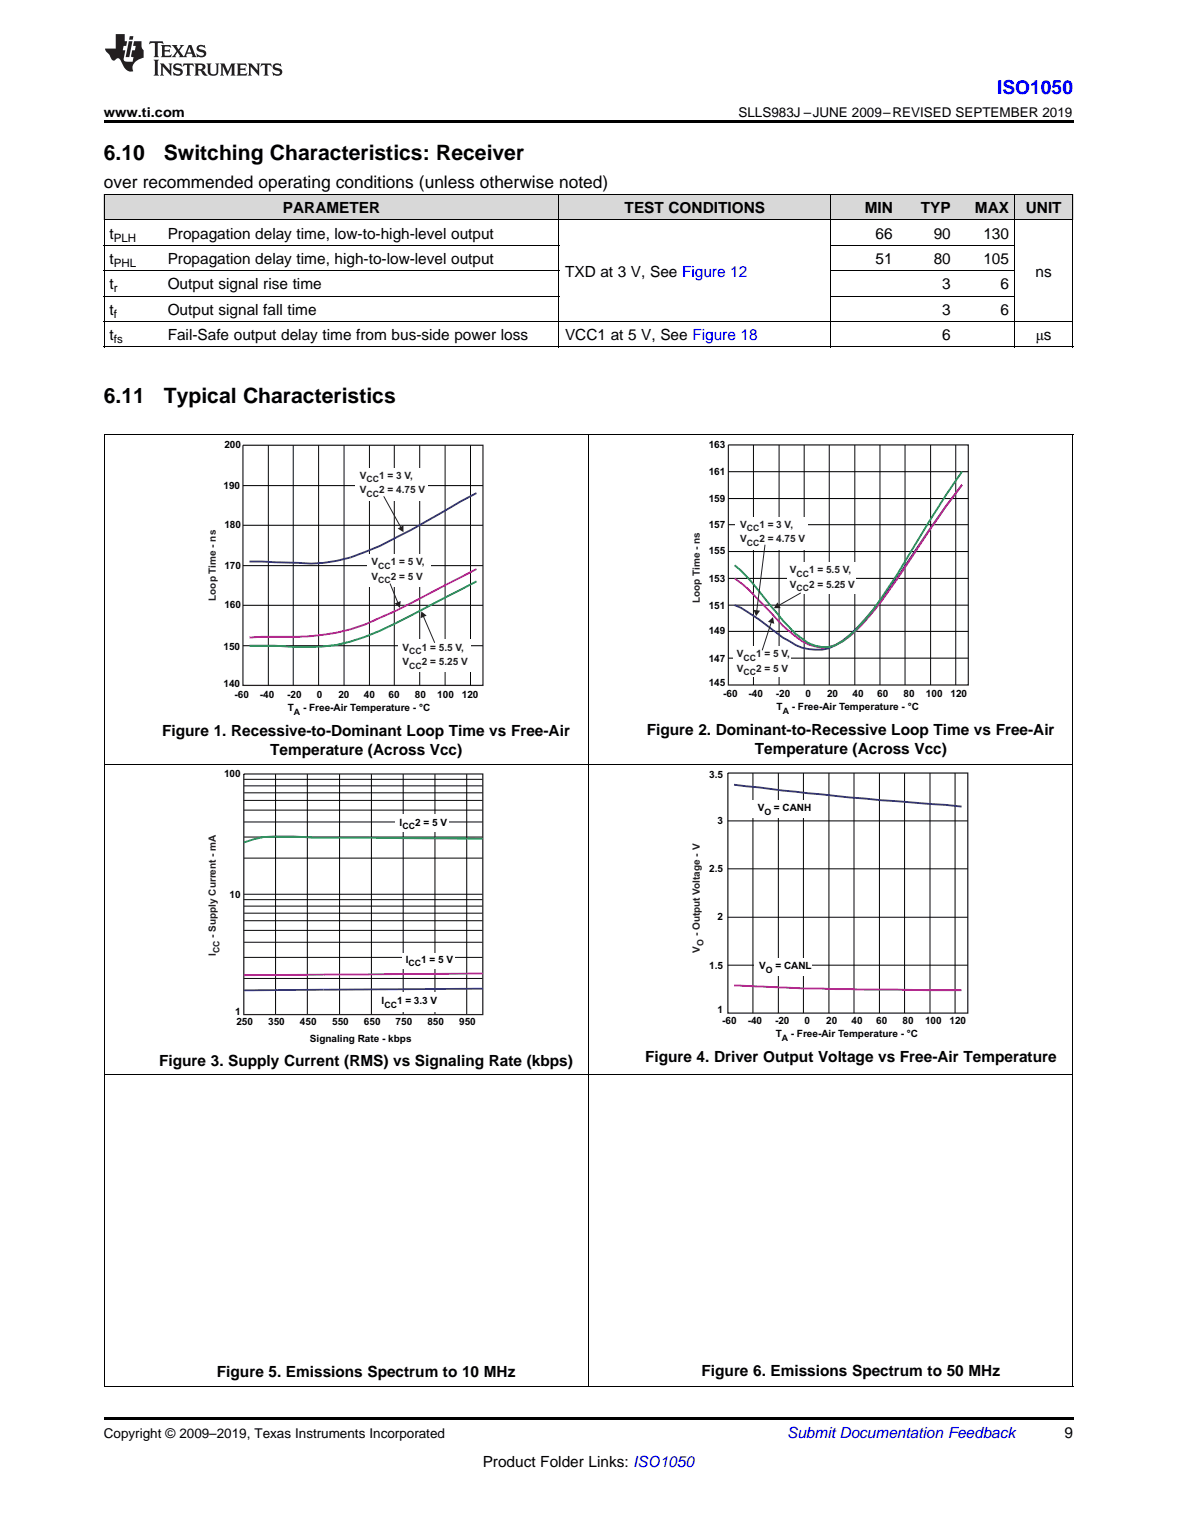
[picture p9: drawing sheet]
<svg xmlns="http://www.w3.org/2000/svg" width="216mm" height="279mm" viewBox="0 0 216 279" stroke-linecap="round" stroke-linejoin="round" font-family="sans-serif">
<defs><g id="words">
<g font-size="3.9">
<text x="19" y="29.3">6.10</text>
<text x="30.1" y="29.3">Switching Characteristics: Receiver</text>
<text x="19" y="73.8">6.11</text>
<text x="30.1" y="73.8">Typical Characteristics</text>
</g>
<text font-size="3.5" fill="#00f" x="182.9" y="17.3">ISO1050</text>
<text font-size="3.2" x="19" y="34.4">over recommended operating conditions (unless otherwise noted)</text>
<g font-size="2.8">
<text x="51.9" y="39.1">PARAMETER</text>
<text x="114.6" y="39.1">TEST CONDITIONS</text>
<text x="158.6" y="39.1">MIN</text>
<text x="168.9" y="39.1">TYP</text>
<text x="178.8" y="39.1">MAX</text>
<text x="188.2" y="39.1">UNIT</text>
<text x="20.1" y="43.7">t</text>
<text x="30.8" y="43.7">Propagation delay time, low-to-high-level output</text>
<text x="160.6" y="43.7">66</text>
<text x="171.3" y="43.7">90</text>
<text x="180.4" y="43.7">130</text>
<text x="20.1" y="48.4">t</text>
<text x="20.1" y="53.1">t</text>
<text x="30.8" y="48.4">Propagation delay time, high-to-low-level output</text>
<text x="30.8" y="53.1">Output signal rise time</text>
<text x="103.6" y="50.7">TXD at 3 V, See Figure 12</text>
<text x="160.6" y="48.4">51</text>
<text x="171.3" y="48.4">80</text>
<text x="172.8" y="53.1">3</text>
<text x="180.4" y="48.4">105</text>
<text x="183.5" y="53.1">6</text>
<text x="190" y="50.7">ns</text>
<text x="20.1" y="57.7">t</text>
<text x="30.8" y="57.7">Output signal fall time</text>
<text x="172.8" y="57.7">3</text>
<text x="183.5" y="57.7">6</text>
<text x="20.1" y="62.4">t</text>
<text x="30.8" y="62.4">Fail-Safe output delay time from bus-side power loss</text>
<text x="103.6" y="62.4">VCC1 at 5 V, See Figure 18</text>
<text x="172.8" y="62.4">6</text>
<text x="190" y="62.4">μs</text>
<text x="29.7" y="134.9">Figure 1. Recessive-to-Dominant Loop Time vs Free-Air</text>
<text x="118.6" y="134.7">Figure 2. Dominant-to-Recessive Loop Time vs Free-Air</text>
<text x="49.6" y="138.5">Temperature (Across Vcc)</text>
<text x="138.5" y="138.2">Temperature (Across Vcc)</text>
<text x="29.2" y="195.4">Figure 3. Supply Current (RMS) vs Signaling Rate (kbps)</text>
<text x="118.3" y="194.7">Figure 4. Driver Output Voltage vs Free-Air Temperature</text>
<text x="39.8" y="252.5">Figure 5. Emissions Spectrum to 10 MHz</text>
<text x="128.7" y="252.3">Figure 6. Emissions Spectrum to 50 MHz</text>
<text x="195.3" y="263.6">9</text>
<text x="88.5" y="268.9">Product Folder Links: ISO1050</text>
</g>
<text font-size="2.8" fill="#0000c8" x="144.4" y="263.6">Submit Documentation Feedback</text>
<g font-size="2.5">
<text x="19" y="21.4">www.ti.com</text>
<text x="135.5" y="21.4">SLLS983J –JUNE 2009–REVISED SEPTEMBER 2019</text>
<text x="19" y="263.6">Copyright © 2009–2019, Texas Instruments Incorporated</text>
</g>
<g font-size="2.1">
<text x="20.9" y="44.3">PLH</text>
<text x="20.9" y="49">PHL</text>
<text x="20.9" y="53.6">r</text>
<text x="20.9" y="58.3">f</text>
<text x="20.9" y="62.9">fs</text>
</g>
<g font-size="1.8" fill="#010202">
<text x="41.2" y="82.2">200</text>
<text x="130" y="82.1">163</text>
<text x="41" y="89.7">190</text>
<text x="130" y="87.1">161</text>
<text x="130" y="92">159</text>
<text x="41.2" y="96.8">180</text>
<text x="130" y="101.6">155</text>
<text x="130" y="96.8">157</text>
<text x="41.2" y="104.3">170</text>
<text x="130" y="106.7">153</text>
<text x="41.2" y="111.5">160</text>
<text x="130" y="111.7">151</text>
<text x="41" y="119.2">150</text>
<text x="130" y="116.2">149</text>
<text x="41" y="125.9">140</text>
<text x="130" y="125.7">145</text>
<text x="130" y="121.3">147</text>
<text x="43" y="128">-60</text>
<text x="47.7" y="128">-40</text>
<text x="52.7" y="128">-20</text>
<text x="52.8" y="130.4">T</text>
<text x="55.6" y="130.4">- Free-Air Temperature - °C</text>
<text x="58.1" y="128">0</text>
<text x="62.1" y="128">20</text>
<text x="66.7" y="128">40</text>
<text x="71.3" y="128">60</text>
<text x="76.1" y="128">80</text>
<text x="80.2" y="128">100</text>
<text x="84.7" y="128">120</text>
<text x="132.7" y="127.8">-60</text>
<text x="137.3" y="127.8">-40</text>
<text x="142.3" y="127.8">-20</text>
<text x="142.5" y="130.2">T</text>
<text x="145.2" y="130.2">- Free-Air Temperature - °C</text>
<text x="147.7" y="127.8">0</text>
<text x="151.7" y="127.8">20</text>
<text x="156.4" y="127.8">40</text>
<text x="160.9" y="127.8">60</text>
<text x="165.7" y="127.8">80</text>
<text x="169.8" y="127.8">100</text>
<text x="174.3" y="127.8">120</text>
<text x="41.1" y="142.5">100</text>
<text x="130.1" y="142.6">3.5</text>
<text x="139" y="148.7">V</text>
<text x="142" y="148.7">= CANH</text>
<text x="73.3" y="151.4">I</text>
<text x="76.1" y="151.4">2 = 5 V</text>
<text x="131.6" y="151">3</text>
<text x="130.1" y="159.9">2.5</text>
<text x="42.1" y="164.6">10</text>
<text x="131.6" y="168.7">2</text>
<text x="74.4" y="176.5">I</text>
<text x="77.3" y="176.5">1 = 5 V</text>
<text x="130.1" y="177.6">1.5</text>
<text x="139.2" y="177.7">V</text>
<text x="142.2" y="177.7">= CANL</text>
<text x="70" y="184.1">I</text>
<text x="72.8" y="184.1">1 = 3.3 V</text>
<text x="131.6" y="185.7">1</text>
<text x="43.1" y="186.1">1</text>
<text x="43.4" y="188">250</text>
<text x="49.2" y="188">350</text>
<text x="55" y="188">450</text>
<text x="56.8" y="191.1">Signaling Rate - kbps</text>
<text x="60.9" y="188">550</text>
<text x="66.8" y="188">650</text>
<text x="72.6" y="188">750</text>
<text x="78.4" y="188">850</text>
<text x="84.2" y="188">950</text>
<text x="132.5" y="187.7">-60</text>
<text x="137.2" y="187.7">-40</text>
<text x="142.2" y="187.7">-20</text>
<text x="142.3" y="190.2">T</text>
<text x="145.1" y="190.2">- Free-Air Temperature - °C</text>
<text x="147.6" y="187.7">0</text>
<text x="151.5" y="187.7">20</text>
<text x="156.2" y="187.7">40</text>
<text x="160.7" y="187.7">60</text>
<text x="165.6" y="187.7">80</text>
<text x="169.7" y="187.7">100</text>
<text x="174.2" y="187.7">120</text>
</g>
<g font-size="1.8" fill="#231f20">
<text x="66" y="87.8">V</text>
<text x="69.6" y="87.8">1 = 3 V,</text>
<text x="66" y="90.4">V</text>
<text x="69.6" y="90.4">2 = 4.75 V</text>
<text x="135.8" y="96.8">V</text>
<text x="135.8" y="99.4">V</text>
<text x="139.3" y="96.8">1 = 3 V,</text>
<text x="139.3" y="99.4">2 = 4.75 V</text>
<text x="68.1" y="103.6">V</text>
<text x="68.1" y="106.3">V</text>
<text x="71.7" y="103.6">1 = 5 V,</text>
<text x="71.7" y="106.3">2 = 5 V</text>
<text x="144.9" y="105.1">V</text>
<text x="144.9" y="107.7">V</text>
<text x="148.4" y="105.1">1 = 5.5 V,</text>
<text x="148.4" y="107.7">2 = 5.25 V</text>
<text x="39.6" y="110.2" transform="rotate(-90 39.6 110.2)">Loop Time - ns</text>
<text x="128.4" y="110.6" transform="rotate(-90 128.4 110.6)">Loop Time - ns</text>
<text x="73.8" y="119.3">V</text>
<text x="77.4" y="119.3">1 = 5.5 V,</text>
<text x="73.8" y="121.9">V</text>
<text x="77.4" y="121.9">2 = 5.25 V</text>
<text x="135.2" y="120.5">V</text>
<text x="135.2" y="123.2">V</text>
<text x="138.7" y="120.5">1 = 5 V,</text>
<text x="138.7" y="123.2">2 = 5 V</text>
<text x="39.6" y="172" transform="rotate(-90 39.6 172)">- Supply Current - mA</text>
<text x="128.4" y="171.7" transform="rotate(-90 128.4 171.7)">- Output Voltage - V</text>
<text x="39.6" y="175.3" transform="rotate(-90 39.6 175.3)">I</text>
<text x="128.4" y="174.6" transform="rotate(-90 128.4 174.6)">V</text>
</g>
<g font-size="1.6" fill="#231f20">
<text x="67.2" y="88.4">CC</text>
<text x="67.2" y="91.1">CC</text>
<text x="137" y="97.4">CC</text>
<text x="137" y="100.1">CC</text>
<text x="69.4" y="104.3">CC</text>
<text x="69.4" y="106.9">CC</text>
<text x="146.1" y="105.7">CC</text>
<text x="146.1" y="108.4">CC</text>
<text x="75.1" y="119.9">CC</text>
<text x="75.1" y="122.6">CC</text>
<text x="136.4" y="121.2">CC</text>
<text x="136.4" y="123.8">CC</text>
<text x="129" y="173.4" transform="rotate(-90 129 173.4)">O</text>
<text x="40.2" y="174.8" transform="rotate(-90 40.2 174.8)">CC</text>
</g>
<g font-size="1.6" fill="#010202">
<text x="53.9" y="131.1">A</text>
<text x="143.6" y="130.8">A</text>
<text x="140.2" y="149.3">O</text>
<text x="73.8" y="152">CC</text>
<text x="75" y="177.2">CC</text>
<text x="140.5" y="178.4">O</text>
<text x="70.5" y="184.7">CC</text>
<text x="143.4" y="190.8">A</text>
</g>
</g></defs>
<g fill="#d8d8d8">
<path d="M19 35.7h10.7v4.7h-10.7z"/>
<path d="M29.7 35.7h72.9v4.7h-72.9z"/>
<path d="M102.6 35.7h49.8v4.7h-49.8z"/>
<path d="M152.4 35.7h12.4v4.7h-12.4z"/>
<path d="M164.8 35.7h10.7v4.7h-10.7z"/>
<path d="M175.5 35.7h10.7v4.7h-10.7z"/>
<path d="M186.2 35.7h10.6v4.7h-10.6z"/>
</g>
<path d="M19 254.2h.2zM196.7 254.2h.1zM19 259.7h177.8v.5h-177.8z" fill="#000"/>
<path d="M19.1 197.1v57.1M107.9 197.1v57.1M196.8 197.1v57.1M19 254.2h177.8" fill="none" stroke="#000" stroke-width=".18"/>
<g fill="#fff">
<path d="M38.8 197.8h2.7v3h-2.7z" fill-rule="evenodd"/>
<path d="M127.8 197.8h2.7v3h-2.7z" fill-rule="evenodd"/>
</g>
<path d="M19.1 140.2v56.9M107.9 140.2v56.9M196.8 140.2v56.9M19 197.1h177.8" fill="none" stroke="#000" stroke-width=".18"/>
<path d="M44.7 141.9h43.9v44.1h-43.9z" fill-rule="evenodd" fill="#fff"/>
<g fill="none" stroke="#010202" stroke-width=".18">
<path d="M44.7 157.3h43.9M44.7 153.5h43.9M44.7 150.7h43.9M44.7 148.5h43.9M44.7 146.7h43.9M44.7 145.4h43.9M44.7 144.1h43.9M44.7 142.9h43.9M50.5 141.9v44.1M56.4 141.9v44.1M62.3 141.9v44.1M68.1 141.9v44.1"/>
<path d="M74 141.9v44.1M79.8 141.9v44.1M85.6 141.9v44.1M44.7 179.4h43.9M44.7 175.5h43.9M44.7 172.7h43.9M44.7 170.6h43.9M44.7 168.8h43.9M44.7 167.4h43.9M44.7 166.1h43.9M44.7 164.9h43.9M44.7 163.9h43.9"/>
</g>
<path d="M44.7 141.9h43.9v44.1h-43.9z" fill="none" stroke="#231f20" stroke-width=".23"/>
<path d="M88.6 181.3l-43.9 .3" fill="none" stroke="#2e3090" stroke-width=".34"/>
<path d="M88.6 178.5l-43.9 .3" fill="none" stroke="#b6208b" stroke-width=".34"/>
<path d="M88.6 153.8l-31.1-.2-5.5-.2a15.4 15.4 0 0 0-7.3 1.1" fill="none" stroke="#05974a" stroke-width=".34"/>
<g fill="#fff">
<path d="M71.1 182h12.8v3.5h-12.8z" fill-rule="evenodd"/>
<path d="M73.9 174.7h9.5v2.9h-9.5z" fill-rule="evenodd"/>
<path d="M72.6 149.3h9.7v3.3h-9.7z" fill-rule="evenodd"/>
</g>
<path d="M133.5 141.7h44v44h-44z" fill="none" stroke="#231f20" stroke-width=".23"/>
<g fill="none" stroke="#010202" stroke-width=".18">
<path d="M133.5 159.3h44M133.5 150.5h44M138.1 141.7v44M142.8 141.7v44M147.4 141.7v44M152.1 141.7v44M156.7 141.7v44M161.3 141.7v44M165.9 141.7v44M170.6 141.7v44M175.2 141.7v44M133.5 176.9h44"/>
<path d="M133.5 168.2h44"/>
</g>
<path d="M134.6 143.9l11.3 1.2a482.7 482.7 0 0 0 27.6 2.5l2.9 .3" fill="none" stroke="#2e3090" stroke-width=".34"/>
<path d="M134.6 180.7l13.6 .5 28.2 .3" fill="none" stroke="#b6208b" stroke-width=".34"/>
<g fill="#fff">
<path d="M137.9 146.6h11.5v3.3h-11.5z" fill-rule="evenodd"/>
<path d="M138.3 175.6h10.6v3.3h-10.6z" fill-rule="evenodd"/>
</g>
<path d="M19.1 79.8v60.4M107.9 79.8v60.4M196.8 79.8v60.4M19 140.2h177.8" fill="none" stroke="#000" stroke-width=".18"/>
<path d="M44.6 81.6h44v44.1h-44z" fill="none" stroke="#231f20" stroke-width=".22"/>
<g fill="none" stroke="#010202" stroke-width=".18">
<path d="M44.6 96.3h44M44.6 89h44M49.2 81.6v44.1M53.8 81.6v44.1M58.4 81.6v44.1M63.1 81.6v44.1M67.8 81.6v44.1M72.3 81.6v44.1M77 81.6v44.1M81.6 81.6v44.1M86.3 81.6v44.1M44.6 118.4h44"/>
<path d="M44.6 111h44M44.6 103.7h44"/>
</g>
<path d="M87.4 90.4l-2.9 1.5a179.7 179.7 0 0 1-14.8 8.2l-2.7 1.1a25.1 25.1 0 0 1-12.2 2l-9-.3" fill="none" stroke="#2e3090" stroke-width=".34"/>
<path d="M87.4 104.3l-2.9 1.5a228.3 228.3 0 0 1-17.5 8.7 42.4 42.4 0 0 1-16.7 2.2l-4.5 .2" fill="none" stroke="#b6208b" stroke-width=".34"/>
<path d="M87.4 106.6l-5.9 3a130.2 130.2 0 0 1-14.5 7.1 27.9 27.9 0 0 1-12.2 1.9l-4.5-.2h-4.5" fill="none" stroke="#05974a" stroke-width=".34"/>
<g fill="#fff">
<path d="M65.2 85.8h13.2v5.9h-13.2z" fill-rule="evenodd"/>
<path d="M67.3 101.6h11.6v5.9h-11.6z" fill-rule="evenodd"/>
<path d="M73 117.3h13.2v5.9h-13.2z" fill-rule="evenodd"/>
</g>
<path d="M70.4 91l3.1 5.7" fill="none" stroke="#231f20" stroke-width=".18"/>
<path d="M73 96.9l1-.6v1.3z" fill="#231f20"/>
<path d="M71.6 107l1.4 3.5" fill="none" stroke="#231f20" stroke-width=".18"/>
<path d="M72.4 110.6l1.1-.4-.1 1.2z" fill="#231f20"/>
<path d="M77.7 113l2 4.8" fill="none" stroke="#231f20" stroke-width=".18"/>
<path d="M77.3 112.1l1 .8-1.1 .4z" fill="#231f20"/>
<path d="M133.6 81.6h44v44h-44z" fill="none" stroke="#231f20" stroke-width=".22"/>
<g fill="none" stroke="#010202" stroke-width=".18">
<path d="M133.6 96.2h44M133.6 91.4h44M133.6 86.5h44M138.2 81.6v44M142.9 81.6v44M147.5 81.6v44M152.1 81.6v44M156.8 81.6v44M161.4 81.6v44M166 81.6v44M170.7 81.6v44M175.3 81.6v44"/>
<path d="M133.6 115.8h44M133.6 110.9h44M133.6 106h44M133.6 101.1h44M133.6 120.7h44"/>
</g>
<path d="M176.5 88.9a223.7 223.7 0 0 0-11.9 17 74.4 74.4 0 0 1-7.3 9.1 15 15 0 0 1-5.3 3.9 8.8 8.8 0 0 1-7.2-1.3l-1.1-.7a61.1 61.1 0 0 0-7.8-5.5l-1.1-.5" fill="none" stroke="#2e3090" stroke-width=".33"/>
<path d="M176.5 88.9l-3 3.9-6 8.9a115.9 115.9 0 0 1-8.8 12.1 16.2 16.2 0 0 1-5.4 4.5 6 6 0 0 1-5-.2 22.1 22.1 0 0 1-6.8-5.7l-2.2-2.3a22.1 22.1 0 0 0-4.5-4.1" fill="none" stroke="#b6208b" stroke-width=".33"/>
<path d="M176.5 86.5l-3 4.3-8.9 14.5-1.6 2.3a36.2 36.2 0 0 1-8.4 10 5.8 5.8 0 0 1-7.5-.5 31.8 31.8 0 0 1-5.6-5.9 44.4 44.4 0 0 0-6.7-7.6" fill="none" stroke="#05974a" stroke-width=".33"/>
<g fill="#fff">
<path d="M134.9 94.8h13.2v5.9h-13.2z" fill-rule="evenodd"/>
<path d="M144.4 103h12.6v5.7h-12.6z" fill-rule="evenodd"/>
</g>
<path d="M140.3 99.9l-1.5 12.1" fill="none" stroke="#231f20" stroke-width=".18"/>
<path d="M138.2 111.8l1.2 .2-.7 1z" fill="#231f20"/>
<path d="M134.4 118.5h10.6v5.6h-10.6z" fill-rule="evenodd" fill="#fff"/>
<path d="M141.5 114.1l-1.7 5.1" fill="none" stroke="#231f20" stroke-width=".18"/>
<path d="M140.9 114l.9-.9 .2 1.3z" fill="#231f20"/>
<path d="M146.8 108.7l-4 2.3" fill="none" stroke="#231f20" stroke-width=".18"/>
<path d="M142.6 110.4l.6 1.1h-1.2z" fill="#231f20"/>
<g fill="none" stroke="#000" stroke-width=".18">
<path d="M19 35.6h177.8M19.1 35.7v27.9M102.5 35.7v27.9M152.3 35.7v27.9M186.1 35.7v27.9M196.8 35.7v27.9M19 58.9h177.8M19 54.3h83.6M19 49.6h83.6M19 45h83.6M19 40.3h177.8M152.4 54.3h33.8"/>
<path d="M152.4 49.6h33.8M152.4 45h33.8M19 79.7h177.8M19 63.6h177.8"/>
</g>
<path d="M19 22h177.8v.5h-177.8zM19 63.6h.2zM102.5 63.6h.1zM152.3 63.6h.1zM186.1 63.6h.1zM196.7 63.6h.1z" fill="#000"/>
<g fill="#231f20">
<path d="M27.5 7.6l-.1 .5a.77 .77 0 0 1 1-.1v2.1l-.2 .4h1l-.3-.4 .1-2.2a.99 .99 0 0 1 1 .2l-.2-.5zM29.5 8.3l.2 .3v1.5l-.2 .4h1.8l.2-.6a1.12 1.12 0 0 1-1.3 .3v-.8h.6l.3 .2v-.6l-.3 .2h-.6v-.5l.2-.2a.96 .96 0 0 1 1 .3l-.2-.5zM31.5 8.3l.9 1.1-.9 1.1h.8l-.2-.2 .5-.7 .4 .7-.2 .2h1.5l-.1-.2 .1-.4h.9l.1 .4-.2 .2h1l-.3-.3-.7-1.9h-.5l-.9 2-.8-1 .9-1h-.8l.1 .1v.2l-.3 .5-.4-.6 .2-.2zM34.7 8.6l.4 1h-.7zM36.3 8.4a.63 .63 0 0 0-.2 .7 .63 .63 0 0 0 .6 .4l.6 .2 .1 .2a.75 .75 0 0 1-.7 .4 .75 .75 0 0 1-.6-.5l.1 .7 .2-.1a.89 .89 0 0 0 1 0 .89 .89 0 0 0 .4-.9 1.4 1.4 0 0 0-1.2-.5l-.1-.4a1.04 1.04 0 0 1 1.2 .2l-.2-.5-.1 .1-.5-.2zM28.2 10.9l.2 .4v2.2l-.2 .4h1l-.3-.4v-2.2l.3-.4zM29.3 11.6l.3 .4v1.5l-.3 .4h.8l-.2-.4v-1.3l1.5 1.7v-1.9l.2-.4h-.7l.2 .4v.9l-1.1-1.3zM32 11.8a.62 .62 0 0 0-.2 .7 .62 .62 0 0 0 .6 .4l.6 .1 .1 .3a.76 .76 0 0 1-.7 .3 .76 .76 0 0 1-.6-.4l.1 .7 .2-.1a.89 .89 0 0 0 1 0 .89 .89 0 0 0 .4-.9 1.4 1.4 0 0 0-1.2-.5l-.1-.4a1.04 1.04 0 0 1 1.2 .2l-.2-.6-.1 .1-.5-.1zM33.7 11.6l-.2 .6a.61 .61 0 0 1 .8-.3v1.6l-.2 .4h.9l-.2-.4v-1.6a.63 .63 0 0 1 .8 .3l-.2-.6zM35.6 11.6l.3 .4v1.5l-.3 .4h1l-.2-.2v-.8l.4 .1 .1 .1a.76 .76 0 0 0 1.2 .7l-1-1a.58 .58 0 0 0 .6-.5 .58 .58 0 0 0-.5-.6zM36.4 11.9h.1a.45 .45 0 0 1 .5 .1 .45 .45 0 0 1 .1 .5l-.1 .1-.6 .1zM37.9 11.6l.2 .2a2.17 2.17 0 0 0 .3 1.9 .99 .99 0 0 0 1.6-.6v-1.1l.2-.4h-.7l.2 .2a1.92 1.92 0 0 1-.2 1.8 .6 .6 0 0 1-.9-.5v-1.1l.2-.4zM40.4 11.6l.2 .4v1.5l-.2 .4h.7l-.2-.4v-1.4l.8 1.8 .8-1.8v1.4l-.2 .4h.9l-.2-.4v-1.5l.2-.4h-.8l-.6 1.5-.6-1.5zM43.4 11.6l.2 .4v1.5l-.2 .4h1.8l.2-.6a1.12 1.12 0 0 1-1.3 .3v-.8h.5l.4 .2v-.6l-.4 .2h-.5v-.6l.2-.1a.96 .96 0 0 1 .9 .3l-.1-.6zM45.5 11.6l.2 .4v1.5l-.2 .4h.7l-.2-.4v-1.3l1.5 1.7v-1.9l.2-.4h-.7l.2 .4v.9l-1.1-1.3zM47.9 11.6l-.1 .6a.61 .61 0 0 1 .8-.3v1.6l-.3 .4h1l-.3-.4 .1-1.6a.63 .63 0 0 1 .7 .3l-.1-.6zM50.2 11.8a.62 .62 0 0 0-.2 .7 .62 .62 0 0 0 .6 .4l.6 .1 .2 .3a.76 .76 0 0 1-.8 .3 .76 .76 0 0 1-.6-.4l.1 .7 .2-.1a.89 .89 0 0 0 1 0 .89 .89 0 0 0 .4-.9 1.4 1.4 0 0 0-1.2-.5l-.1-.4a1.04 1.04 0 0 1 1.2 .2l-.1-.6-.2 .1-.5-.1z"/>
<path d="M21.2 6.3v2.6h-1.9l.1 .4 .7 .9a.91 .91 0 0 0 1 .8 .56 .56 0 0 1 .5-.3 .56 .56 0 0 1 .5 .3l.4 .8a1.53 1.53 0 0 0 1.9 1.2 1.54 1.54 0 0 1 1-2.1l.9-.3v-1.4a1.52 1.52 0 0 1-.3-1.6h-1.4l-.2 .8h.5l-.2 .8h-.4l-.2 1v.2l.4 .1-.2 .8a1.93 1.93 0 0 1-1.6-.3l.3-1.8h-.5l.2-.8h.4l.2-.8h-.4v-1.3zM23.6 7.6l-.6 2.9h.7l.6-2.9zM23.8 6.6l-.1 .7h.6l.2-.7z"/>
</g>
<use href="#words"/>
</svg>
